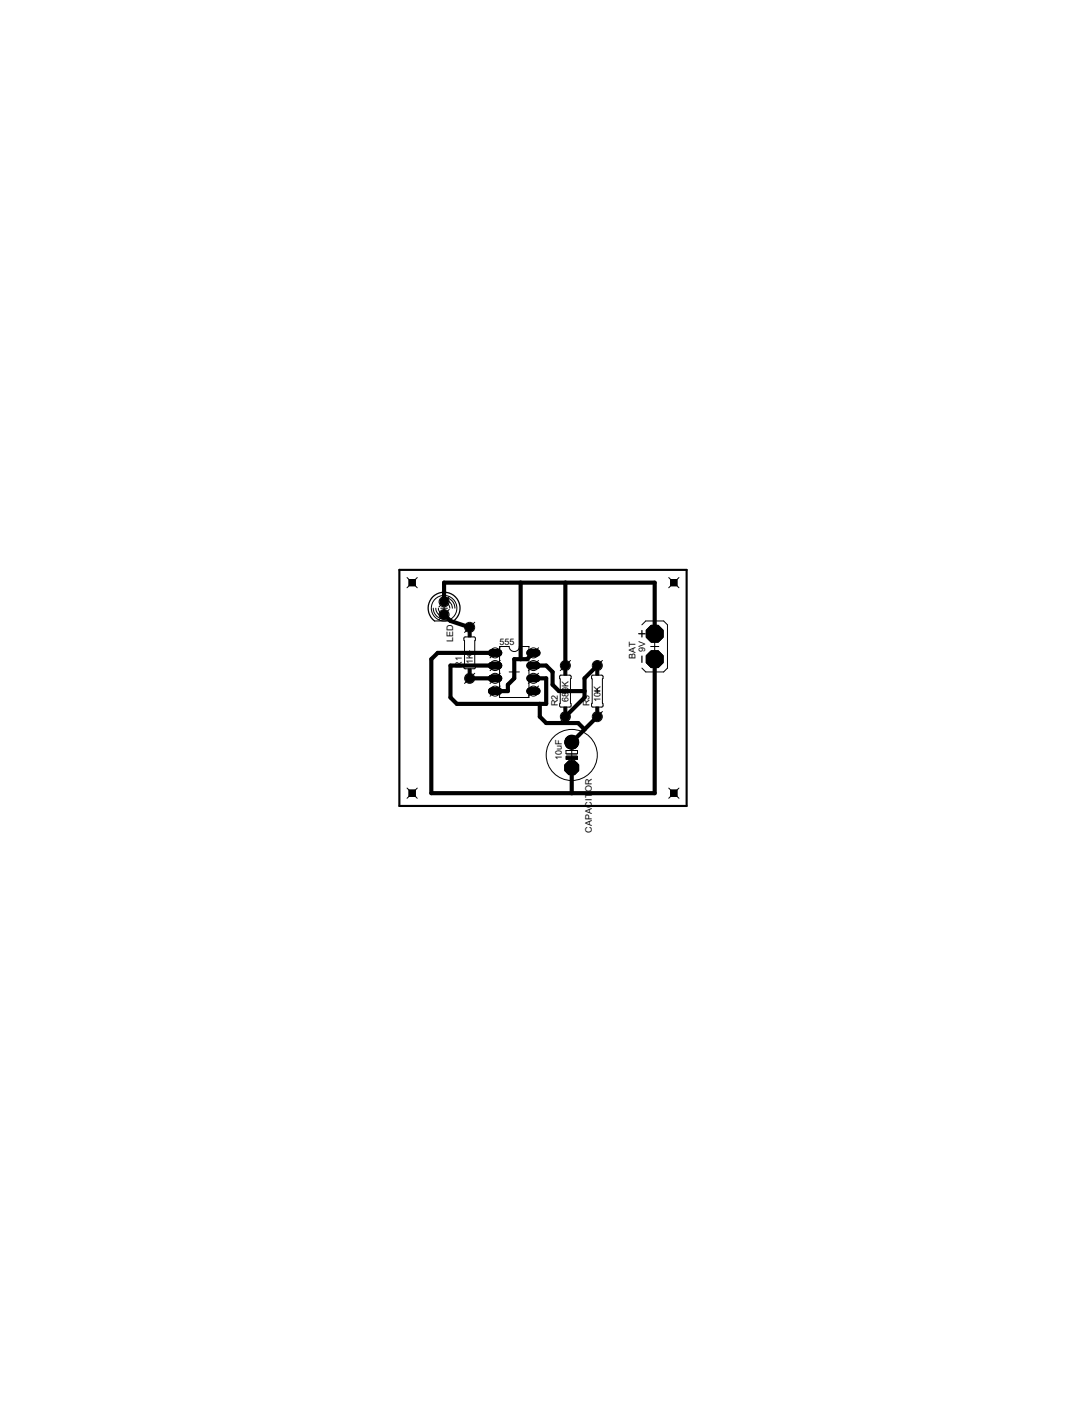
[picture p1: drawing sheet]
<svg xmlns="http://www.w3.org/2000/svg" width="216mm" height="279mm" viewBox="0 0 216 279" stroke-linecap="round" stroke-linejoin="round" font-family="sans-serif">
<defs><g id="words">
<g font-size="2">
<text x="90.1" y="127.7" transform="rotate(-90 90.1 127.7)">LED</text>
<text x="99.3" y="128.3">555</text>
<text x="126.4" y="131.1" transform="rotate(-90 126.4 131.1)">BAT</text>
<text x="128.3" y="129.7" transform="rotate(-90 128.3 129.7)">9V</text>
<text x="91.8" y="132.8" transform="rotate(-90 91.8 132.8)">R1</text>
<text x="94" y="132.1" transform="rotate(-90 94 132.1)">1K</text>
<text x="110.9" y="140.5" transform="rotate(-90 110.9 140.5)">R2</text>
<text x="113" y="139.7" transform="rotate(-90 113 139.7)">680K</text>
<text x="117.2" y="140.5" transform="rotate(-90 117.2 140.5)">R3</text>
<text x="119.4" y="139.7" transform="rotate(-90 119.4 139.7)">10K</text>
<text x="111.7" y="151.1" transform="rotate(-90 111.7 151.1)">10uF</text>
<text x="117.7" y="157.6" transform="rotate(-90 117.7 157.6)">OR</text>
<text x="117.7" y="165.6" transform="rotate(-90 117.7 165.6)">CAPACIT</text>
</g>
</g></defs>
<path d="M97.8 129.8h1.3M97.8 132.4h1.3M97.8 134.9h1.3M97.8 137.4h1.3M105.4 129.8h1.3M105.4 132.4h1.3M105.4 134.9h1.3M105.4 137.4h1.3" fill="none" stroke="#000" stroke-width="1.5"/>
<g fill="#000" stroke="#000" stroke-width=".2">
<path d="M81.3 115.3h1.2v1.2h-1.2zM133.3 115.3h1.3v1.2h-1.3zM81.3 157.1h1.2v1.2h-1.2zM133.3 157.1h1.3v1.2h-1.3z"/>
<circle cx="88.3" cy="119.7" r=".83"/>
<circle cx="88.3" cy="122.2" r=".83"/>
<circle cx="93.4" cy="134.9" r=".83"/>
<circle cx="93.4" cy="124.8" r=".83"/>
<circle cx="112.4" cy="132.4" r=".83"/>
<circle cx="118.7" cy="132.4" r=".83"/>
<circle cx="130.2" cy="126" r="1.81"/>
<circle cx="130.2" cy="131.1" r="1.81"/>
<circle cx="112.4" cy="142.5" r=".83"/>
<circle cx="113.7" cy="152.7" r="1.49"/>
<circle cx="118.7" cy="142.5" r=".83"/>
</g>
<circle cx="113.7" cy="147.6" r="1.38" fill="#000" stroke="#000" stroke-width=".2"/>
<path d="M79.4 113.3h57.1v47h-57.1z" fill="none" stroke="#000" stroke-width=".42"/>
<g fill="none" stroke="#000" stroke-width=".83">
<path d="M88.3 119.7v-3.8h41.9v10.1M103.5 115.9v15.2M112.4 115.9v16.5M88.3 122.2l1.3 1.3 3.8 1.3M93.4 134.9h5M98.4 129.8h-11.4l-1.3 1.3v26.6h44.5v-26.6M98.4 132.4h-8.8v6.3l1.2 1.3h17.8v-5.1h-2.6M106 129.8l-1.2 1.3h-2.6v3.8l-1.2 1.3v1.2h-2.6M106 132.4h2.6l1.3 1.2v2.6l1.2 1.2h5.1M107.3 140v2.5l1.3 1.3h6.3l1.3 1.3M118.7 132.4l-2.5 2.5v3.8l-3.8 3.8M113.7 152.7v5"/>
<path d="M118.7 142.5l-5 5.1"/>
</g>
<path d="M97.8 129.8h1.3" fill="none" stroke="#000" stroke-width="1.3"/>
<circle cx="98.4" cy="129.8" r=".4" fill="#fff" stroke="#000" stroke-width=".2"/>
<path d="M97.8 132.4h1.3" fill="none" stroke="#000" stroke-width="1.3"/>
<circle cx="98.4" cy="132.4" r=".4" fill="#fff" stroke="#000" stroke-width=".2"/>
<path d="M105.4 132.4h1.3" fill="none" stroke="#000" stroke-width="1.3"/>
<circle cx="106" cy="132.4" r=".4" fill="#fff" stroke="#000" stroke-width=".2"/>
<path d="M105.4 129.8h1.3" fill="none" stroke="#000" stroke-width="1.3"/>
<circle cx="106" cy="129.8" r=".4" fill="#fff" stroke="#000" stroke-width=".2"/>
<path d="M97.8 134.9h1.3" fill="none" stroke="#000" stroke-width="1.3"/>
<circle cx="98.4" cy="134.9" r=".4" fill="#fff" stroke="#000" stroke-width=".2"/>
<path d="M97.8 137.4h1.3" fill="none" stroke="#000" stroke-width="1.3"/>
<circle cx="98.4" cy="137.4" r=".4" fill="#fff" stroke="#000" stroke-width=".2"/>
<path d="M105.4 134.9h1.3" fill="none" stroke="#000" stroke-width="1.3"/>
<circle cx="106" cy="134.9" r=".4" fill="#fff" stroke="#000" stroke-width=".2"/>
<path d="M105.4 137.4h1.3" fill="none" stroke="#000" stroke-width="1.3"/>
<circle cx="106" cy="137.4" r=".4" fill="#fff" stroke="#000" stroke-width=".2"/>
<circle cx="93.4" cy="134.9" r=".71" fill="#000" stroke="#000" stroke-width=".2"/>
<circle cx="93.4" cy="134.9" r=".4" fill="#fff" stroke="#000" stroke-width=".2"/>
<circle cx="93.4" cy="124.8" r=".71" fill="#000" stroke="#000" stroke-width=".2"/>
<circle cx="93.4" cy="124.8" r=".4" fill="#fff" stroke="#000" stroke-width=".2"/>
<circle cx="112.4" cy="142.5" r=".71" fill="#000" stroke="#000" stroke-width=".2"/>
<circle cx="112.4" cy="142.5" r=".4" fill="#fff" stroke="#000" stroke-width=".2"/>
<circle cx="112.4" cy="132.4" r=".71" fill="#000" stroke="#000" stroke-width=".2"/>
<circle cx="112.4" cy="132.4" r=".4" fill="#fff" stroke="#000" stroke-width=".2"/>
<circle cx="118.7" cy="142.5" r=".71" fill="#000" stroke="#000" stroke-width=".2"/>
<circle cx="118.7" cy="142.5" r=".4" fill="#fff" stroke="#000" stroke-width=".2"/>
<circle cx="118.7" cy="132.4" r=".71" fill="#000" stroke="#000" stroke-width=".2"/>
<circle cx="118.7" cy="132.4" r=".4" fill="#fff" stroke="#000" stroke-width=".2"/>
<circle cx="113.7" cy="147.6" r="1.27" fill="#000" stroke="#000" stroke-width=".2"/>
<circle cx="113.7" cy="147.6" r=".51" fill="#fff" stroke="#000" stroke-width=".2"/>
<circle cx="113.7" cy="152.7" r="1.38" fill="#000" stroke="#000" stroke-width=".2"/>
<circle cx="113.7" cy="152.7" r=".51" fill="#fff" stroke="#000" stroke-width=".2"/>
<circle cx="88.3" cy="119.7" r=".71" fill="#000" stroke="#000" stroke-width=".2"/>
<circle cx="88.3" cy="119.7" r=".4" fill="#fff" stroke="#000" stroke-width=".2"/>
<circle cx="88.3" cy="122.2" r=".71" fill="#000" stroke="#000" stroke-width=".2"/>
<circle cx="88.3" cy="122.2" r=".4" fill="#fff" stroke="#000" stroke-width=".2"/>
<circle cx="130.2" cy="131.1" r="1.7" fill="#000" stroke="#000" stroke-width=".2"/>
<circle cx="130.2" cy="131.1" r=".55" fill="#fff" stroke="#000" stroke-width=".2"/>
<circle cx="130.2" cy="126" r="1.7" fill="#000" stroke="#000" stroke-width=".2"/>
<circle cx="130.2" cy="126" r=".55" fill="#fff" stroke="#000" stroke-width=".2"/>
<path d="M81.4 115.4h1v1h-1z" fill="#000" stroke="#000" stroke-width=".2"/>
<circle cx="81.9" cy="115.9" r=".3" fill="#fff" stroke="#000" stroke-width=".2"/>
<path d="M133.5 115.4h1v1h-1z" fill="#000" stroke="#000" stroke-width=".2"/>
<circle cx="134" cy="115.9" r=".3" fill="#fff" stroke="#000" stroke-width=".2"/>
<path d="M133.5 157.2h1v1h-1z" fill="#000" stroke="#000" stroke-width=".2"/>
<circle cx="134" cy="157.7" r=".3" fill="#fff" stroke="#000" stroke-width=".2"/>
<path d="M81.4 157.2h1v1h-1z" fill="#000" stroke="#000" stroke-width=".2"/>
<circle cx="81.9" cy="157.7" r=".3" fill="#fff" stroke="#000" stroke-width=".2"/>
<path d="M97.8 129.8h1.3" fill="none" stroke="#000" stroke-width="1.3"/>
<circle cx="98.4" cy="129.8" r=".4" fill="#fff" stroke="#000" stroke-width=".2"/>
<path d="M97.8 132.4h1.3" fill="none" stroke="#000" stroke-width="1.3"/>
<circle cx="98.4" cy="132.4" r=".4" fill="#fff" stroke="#000" stroke-width=".2"/>
<path d="M105.4 132.4h1.3" fill="none" stroke="#000" stroke-width="1.3"/>
<circle cx="106" cy="132.4" r=".4" fill="#fff" stroke="#000" stroke-width=".2"/>
<path d="M105.4 129.8h1.3" fill="none" stroke="#000" stroke-width="1.3"/>
<circle cx="106" cy="129.8" r=".4" fill="#fff" stroke="#000" stroke-width=".2"/>
<path d="M97.8 134.9h1.3" fill="none" stroke="#000" stroke-width="1.3"/>
<circle cx="98.4" cy="134.9" r=".4" fill="#fff" stroke="#000" stroke-width=".2"/>
<path d="M97.8 137.4h1.3" fill="none" stroke="#000" stroke-width="1.3"/>
<circle cx="98.4" cy="137.4" r=".4" fill="#fff" stroke="#000" stroke-width=".2"/>
<path d="M105.4 134.9h1.3" fill="none" stroke="#000" stroke-width="1.3"/>
<circle cx="106" cy="134.9" r=".4" fill="#fff" stroke="#000" stroke-width=".2"/>
<path d="M105.4 137.4h1.3" fill="none" stroke="#000" stroke-width="1.3"/>
<circle cx="106" cy="137.4" r=".4" fill="#fff" stroke="#000" stroke-width=".2"/>
<circle cx="93.4" cy="134.9" r=".71" fill="#000" stroke="#000" stroke-width=".2"/>
<circle cx="93.4" cy="134.9" r=".4" fill="#fff" stroke="#000" stroke-width=".2"/>
<circle cx="93.4" cy="124.8" r=".71" fill="#000" stroke="#000" stroke-width=".2"/>
<circle cx="93.4" cy="124.8" r=".4" fill="#fff" stroke="#000" stroke-width=".2"/>
<circle cx="112.4" cy="142.5" r=".71" fill="#000" stroke="#000" stroke-width=".2"/>
<circle cx="112.4" cy="142.5" r=".4" fill="#fff" stroke="#000" stroke-width=".2"/>
<circle cx="112.4" cy="132.4" r=".71" fill="#000" stroke="#000" stroke-width=".2"/>
<circle cx="112.4" cy="132.4" r=".4" fill="#fff" stroke="#000" stroke-width=".2"/>
<circle cx="118.7" cy="142.5" r=".71" fill="#000" stroke="#000" stroke-width=".2"/>
<circle cx="118.7" cy="142.5" r=".4" fill="#fff" stroke="#000" stroke-width=".2"/>
<circle cx="118.7" cy="132.4" r=".71" fill="#000" stroke="#000" stroke-width=".2"/>
<circle cx="118.7" cy="132.4" r=".4" fill="#fff" stroke="#000" stroke-width=".2"/>
<circle cx="113.7" cy="147.6" r="1.27" fill="#000" stroke="#000" stroke-width=".2"/>
<circle cx="113.7" cy="147.6" r=".51" fill="#fff" stroke="#000" stroke-width=".2"/>
<circle cx="113.7" cy="152.7" r="1.38" fill="#000" stroke="#000" stroke-width=".2"/>
<circle cx="113.7" cy="152.7" r=".51" fill="#fff" stroke="#000" stroke-width=".2"/>
<circle cx="88.3" cy="119.7" r=".71" fill="#000" stroke="#000" stroke-width=".2"/>
<circle cx="88.3" cy="119.7" r=".4" fill="#fff" stroke="#000" stroke-width=".2"/>
<circle cx="88.3" cy="122.2" r=".71" fill="#000" stroke="#000" stroke-width=".2"/>
<circle cx="88.3" cy="122.2" r=".4" fill="#fff" stroke="#000" stroke-width=".2"/>
<circle cx="130.2" cy="131.1" r="1.7" fill="#000" stroke="#000" stroke-width=".2"/>
<circle cx="130.2" cy="131.1" r=".55" fill="#fff" stroke="#000" stroke-width=".2"/>
<circle cx="130.2" cy="126" r="1.7" fill="#000" stroke="#000" stroke-width=".2"/>
<circle cx="130.2" cy="126" r=".55" fill="#fff" stroke="#000" stroke-width=".2"/>
<path d="M81.4 115.4h1v1h-1z" fill="#000" stroke="#000" stroke-width=".2"/>
<circle cx="81.9" cy="115.9" r=".3" fill="#fff" stroke="#000" stroke-width=".2"/>
<path d="M133.5 115.4h1v1h-1z" fill="#000" stroke="#000" stroke-width=".2"/>
<circle cx="134" cy="115.9" r=".3" fill="#fff" stroke="#000" stroke-width=".2"/>
<path d="M133.5 157.2h1v1h-1z" fill="#000" stroke="#000" stroke-width=".2"/>
<circle cx="134" cy="157.7" r=".3" fill="#fff" stroke="#000" stroke-width=".2"/>
<path d="M81.4 157.2h1v1h-1z" fill="#000" stroke="#000" stroke-width=".2"/>
<circle cx="81.9" cy="157.7" r=".3" fill="#fff" stroke="#000" stroke-width=".2"/>
<path d="M97.8 129.8h1.3M97.8 132.4h1.3M97.8 134.9h1.3M97.8 137.4h1.3M105.4 129.8h1.3M105.4 132.4h1.3M105.4 134.9h1.3M105.4 137.4h1.3" fill="none" stroke="#000" stroke-width="1.5"/>
<g fill="#000" stroke="#000" stroke-width=".2">
<path d="M81.3 115.3h1.2v1.2h-1.2zM133.3 115.3h1.3v1.2h-1.3zM93.1 125.8h.6v.8h-.6zM93.1 133h.6v.9h-.6zM112.1 133.4h.6v.9h-.6zM118.4 133.4h.6v.9h-.6zM81.3 157.1h1.2v1.2h-1.2zM112.1 140.6h.6v.9h-.6zM112.5 150.4h2.3v.6h-2.3zM118.4 140.6h.6v.9h-.6zM133.3 157.1h1.3v1.2h-1.3z"/>
<circle cx="88.3" cy="119.7" r=".83"/>
<circle cx="88.3" cy="122.2" r=".83"/>
<circle cx="93.4" cy="134.9" r=".83"/>
<circle cx="93.4" cy="124.8" r=".83"/>
<circle cx="112.4" cy="132.4" r=".83"/>
<circle cx="118.7" cy="132.4" r=".83"/>
<circle cx="130.2" cy="126" r="1.81"/>
<circle cx="130.2" cy="131.1" r="1.81"/>
<circle cx="112.4" cy="142.5" r=".83"/>
<circle cx="113.7" cy="152.7" r="1.49"/>
<circle cx="118.7" cy="142.5" r=".83"/>
</g>
<circle cx="113.7" cy="147.6" r="1.38" fill="#000" stroke="#000" stroke-width=".2"/>
<g fill="none" stroke="#000" stroke-width=".2">
<path d="M80.9 114.9l2.1 2M83 114.9l-2.1 2M88.3 119.8l.7 .3 .4 .8M88.3 119.3a1.66 1.66 0 0 1 1.6 1.6M88.3 118.8a2.18 2.18 0 0 1 2.1 2.1M89.3 118.7l-2 2M132.9 114.9l2.1 2M135 114.9l-2.1 2M86.1 120.9a2.18 2.18 0 0 0 2.2 2.2M86.6 120.9a1.66 1.66 0 0 0 1.7 1.7M87.1 120.9l.1 .5 .4 .4 .7 .3M87.6 120.9h1.3"/>
<path d="M88.3 120.3v1.3M89.3 121.2l-2 2M92.3 126.7h2l.2 .1-.1 5.4 .1 .5-.2 .3h-1.8l-.3-.2v-.4l.2-.2zM92.9 129.8h.9M93.4 129.4v.9M94.4 133.9l-2 2M94.4 123.7l-2 2.1M99.3 128.6h1.9a1.02 1.02 0 0 0 1 1 1.02 1.02 0 0 0 1.1-1h1.9v10.1h-5.9zM99.4 128.8l-2 2M99.4 131.3l-2 2.1M99.4 133.9l-2 2M99.4 136.4l-2 2.1"/>
<path d="M101.2 133.6h2.1M102.2 132.6v2M107.1 131.3l-2.1 2.1M107.1 128.8l-2.1 2M107.1 133.9l-2.1 2M107.1 136.4l-2.1 2.1M111.3 134.3h2l.2 .1-.1 5.4 .1 .6-.1 .2h-1.9l-.2-.1v-.5l.1-.2zM112 137.4h.8M112.4 137v.9M113.4 131.3l-2 2.1M117.7 134.3h1.9l.3 .1-.1 5.4 .1 .6-.2 .2h-1.8l-.3-.1v-.5l.1-.2zM118.3 137.4h.9"/>
<path d="M118.7 137v.9M119.8 131.3l-2.1 2.1M127.6 124.2l.8-.7h3.5l.8 .7v8.7l-.8 .7h-3.5l-.8-.7M129.3 128.6h1.7M130.2 127.7v1.7M131.2 130.1l-2.1 2M131.2 125l-2.1 2M80.9 156.7l2.1 2M83 156.7l-2.1 2M112.5 149.2h2.3v.7h-2.3zM112.6 150.1h2.1M113.4 141.5l-2 2"/>
<path d="M113.7 148.5v3.3M114.6 146.3h.7M114.7 146.6l-2.1 2M114.7 151.7l-2.1 2M114.9 145.9v.8M119.8 141.5l-2.1 2M132.9 156.7l2.1 2M135 156.7l-2.1 2"/>
<circle cx="88.3" cy="119.7" r=".99"/>
<circle cx="88.3" cy="120.9" r="2.54"/>
<circle cx="88.3" cy="122.2" r=".99"/>
<circle cx="93.4" cy="134.9" r=".99"/>
<circle cx="93.4" cy="124.8" r=".99"/>
<circle cx="98.4" cy="132.4" r=".99"/>
<circle cx="98.4" cy="129.8" r=".99"/>
<circle cx="98.4" cy="134.9" r=".99"/>
<circle cx="98.4" cy="137.4" r=".99"/>
<circle cx="106" cy="132.4" r=".99"/>
<circle cx="106" cy="134.9" r=".99"/>
<circle cx="106" cy="129.8" r=".99"/>
<circle cx="106" cy="137.4" r=".99"/>
<circle cx="112.4" cy="132.4" r=".99"/>
<circle cx="118.7" cy="132.4" r=".99"/>
<circle cx="130.2" cy="131.1" r="1.27"/>
<circle cx="130.2" cy="126" r="1.27"/>
<circle cx="130.2" cy="126" r=".99"/>
<circle cx="130.2" cy="131.1" r=".99"/>
<circle cx="112.4" cy="142.5" r=".99"/>
<circle cx="113.7" cy="150.1" r="5.1"/>
<circle cx="113.7" cy="147.6" r=".99"/>
<circle cx="113.7" cy="152.7" r=".99"/>
<circle cx="118.7" cy="142.5" r=".99"/>
</g>
<path d="M86.4 123.5h3.8" fill="none" stroke="#000" stroke-width=".21"/>
<path d="M86.4 123.5a3.2 3.2 0 0 1-.5-4.7 3.2 3.2 0 0 1 4.7 0 3.2 3.2 0 0 1-.4 4.7M127 126h1.2M127.6 125.4v1.3M127.6 130.5v1.2" fill="none" stroke="#000" stroke-width=".25"/>
<path d="M93.4 124.8v1M93.4 133.9v1M112.4 132.4v1M118.7 132.4v1M112.4 141.5v1M118.7 141.5v1" fill="none" stroke="#000" stroke-width=".61"/>
<use href="#words"/>
</svg>
